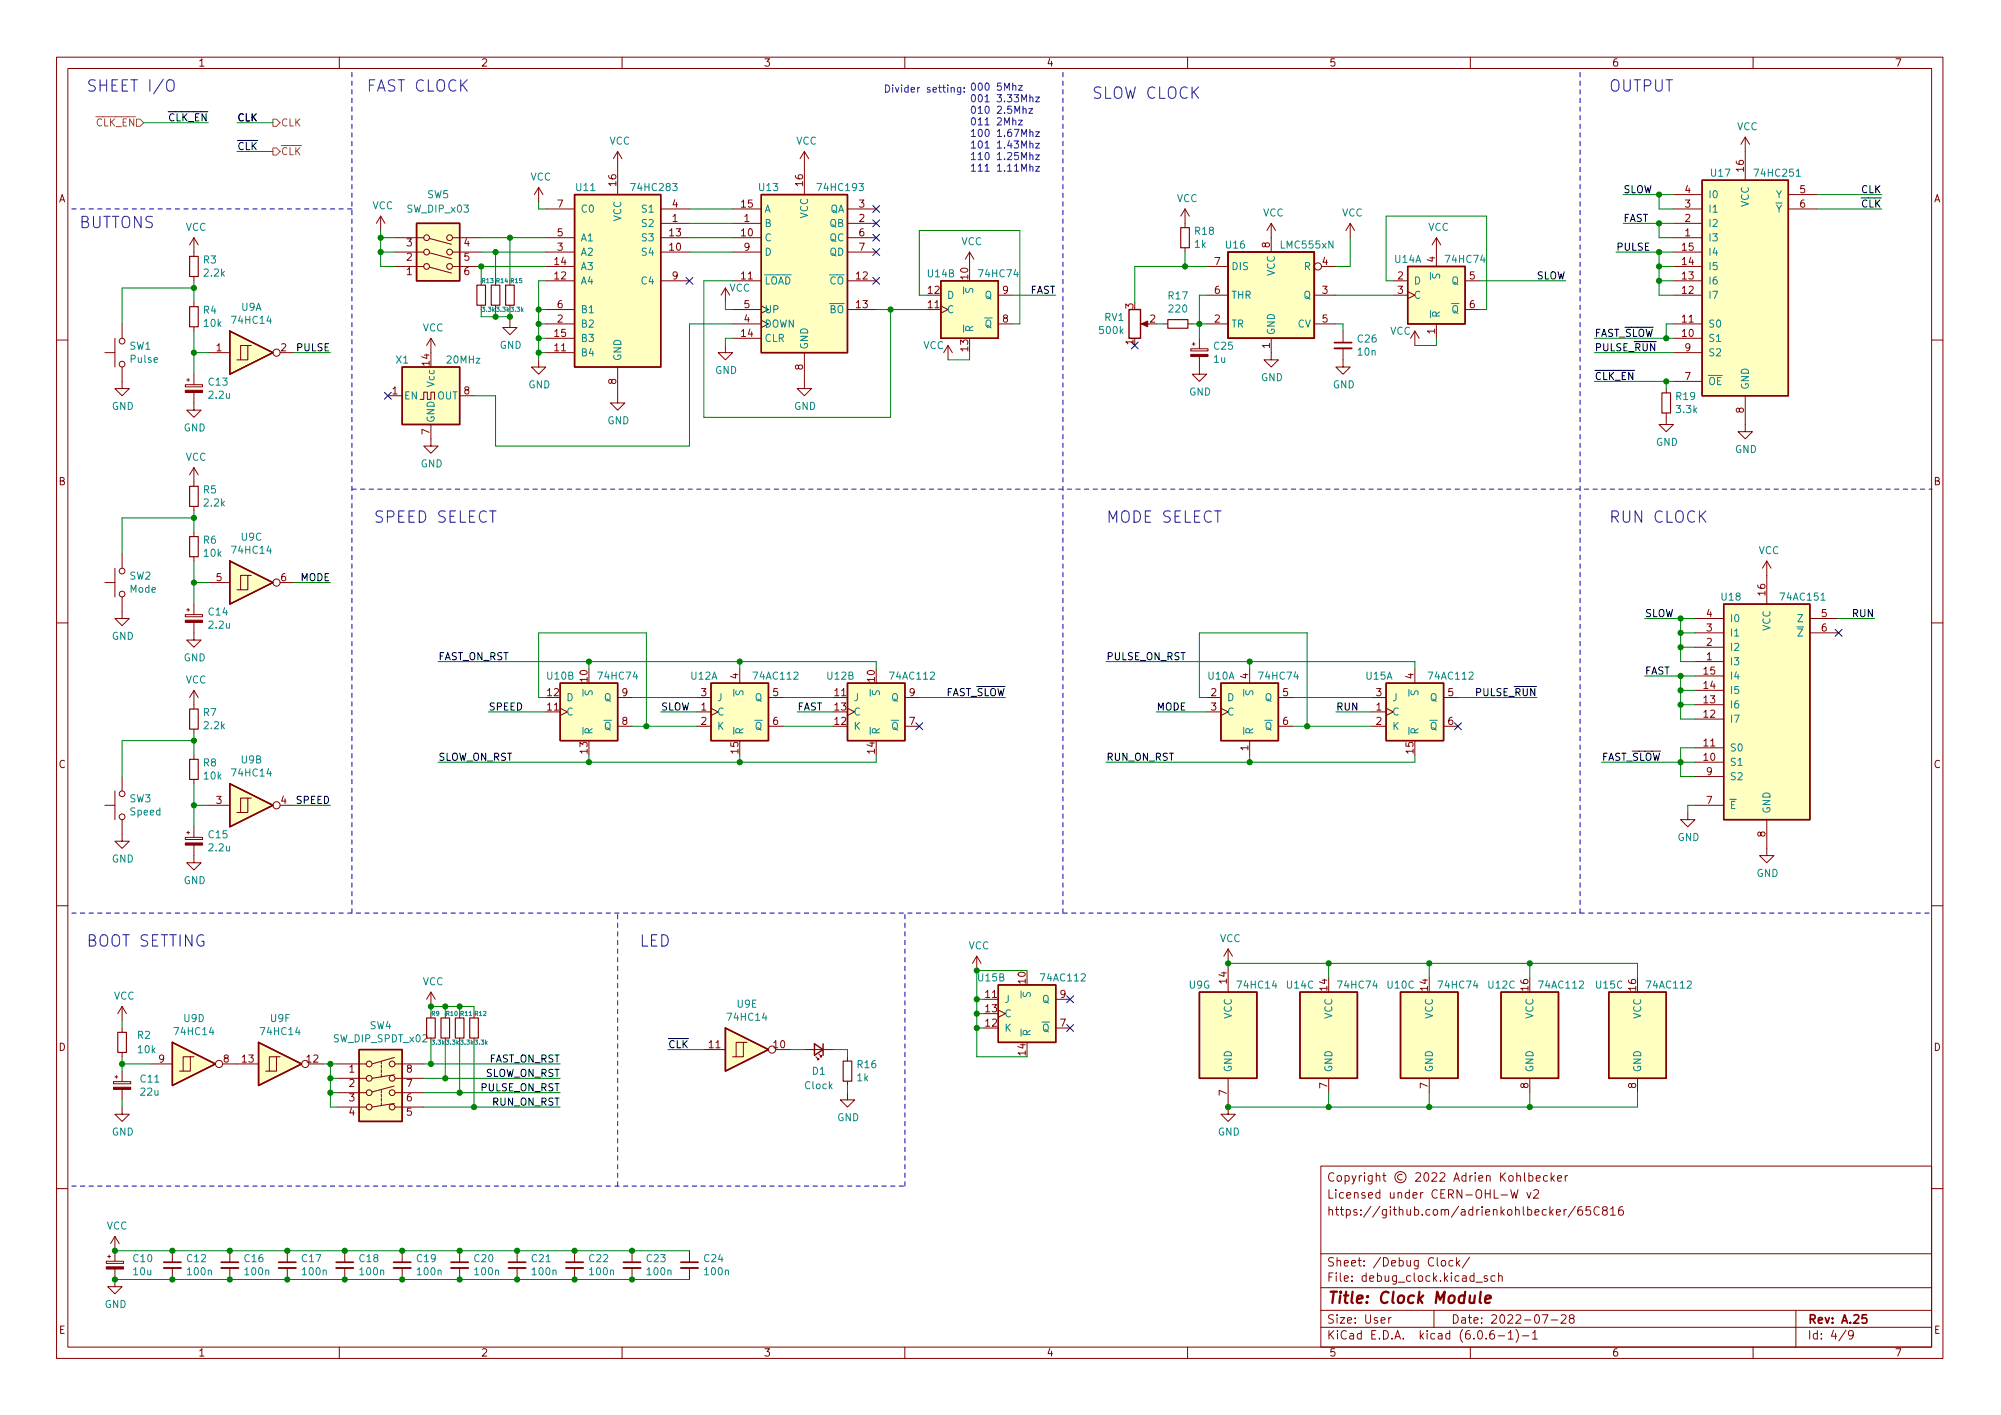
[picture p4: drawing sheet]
<svg xmlns="http://www.w3.org/2000/svg" width="354mm" height="250mm" viewBox="0 0 354 250" stroke-linecap="round" stroke-linejoin="round" font-family="sans-serif">
<defs><g id="words">
<g font-size="2.8" fill="#0000c2">
<text x="15.2" y="16.2">SHEET I/O</text>
<text x="64.8" y="16.2">FAST CLOCK</text>
<text x="193" y="17.5">SLOW CLOCK</text>
<text x="284.5" y="16.2">OUTPUT</text>
<text x="14" y="40.3">BUTTONS</text>
<text x="66" y="92.4">SPEED SELECT</text>
<text x="195.6" y="92.4">MODE SELECT</text>
<text x="284.5" y="92.4">RUN CLOCK</text>
<text x="15.2" y="167.3">BOOT SETTING</text>
<text x="113" y="167.3">LED</text>
</g>
<text font-size="2.8" fill="#840000" x="234.6" y="230.4">Title: Clock Module</text>
<g font-size="2.1" fill="#840000">
<text x="234.6" y="214.9">https://github.com/adrienkohlbecker/65C816</text>
<text x="234.6" y="211.9">Licensed under CERN-OHL-W v2</text>
<text x="234.6" y="226.6">File: debug_clock.kicad_sch</text>
<text x="234.6" y="223.9">Sheet: /Debug Clock/</text>
<text x="234.6" y="234">Size: User</text>
<text x="256.6" y="234">Date: 2022-07-28</text>
<text x="319.6" y="234">Rev: A.25</text>
<text x="234.6" y="236.8">KiCad E.D.A. kicad (6.0.6-1)-1</text>
<text x="319.6" y="236.8">Id: 4/9</text>
</g>
<g font-size="1.8" fill="#840000">
<text x="35" y="11.8">1</text>
<text x="85" y="11.8">2</text>
<text x="135" y="11.8">3</text>
<text x="185" y="11.8">4</text>
<text x="235" y="11.8">5</text>
<text x="285" y="11.8">6</text>
<text x="335" y="11.8">7</text>
<text x="10.3" y="35.8">A</text>
<text x="109" y="32.8" transform="rotate(-90 109 32.8)">16</text>
<text x="142" y="32.8" transform="rotate(-90 142 32.8)">16</text>
<text x="298" y="34.1">4</text>
<text x="308.4" y="30.3" transform="rotate(-90 308.4 30.3)">16</text>
<text x="318.3" y="34.1">5</text>
<text x="341.9" y="35.8">A</text>
<text x="98.6" y="41.8">5</text>
<text x="98.6" y="36.7">7</text>
<text x="118.4" y="41.8">13</text>
<text x="118.9" y="39.2">1</text>
<text x="118.9" y="36.7">4</text>
<text x="131.1" y="41.8">10</text>
<text x="131.1" y="36.7">15</text>
<text x="131.6" y="39.2">1</text>
<text x="151.9" y="39.2">2</text>
<text x="151.9" y="36.7">3</text>
<text x="151.9" y="41.8">6</text>
<text x="298" y="41.8">1</text>
<text x="298" y="39.2">2</text>
<text x="298" y="36.7">3</text>
<text x="318.3" y="36.7">6</text>
<text x="71.9" y="46.1">2</text>
<text x="71.9" y="43.5">3</text>
<text x="82.1" y="43.5">4</text>
<text x="82.1" y="46.1">5</text>
<text x="98.1" y="46.8">14</text>
<text x="98.6" y="44.3">3</text>
<text x="118.4" y="44.3">10</text>
<text x="131.6" y="44.3">9</text>
<text x="151.9" y="44.3">7</text>
<text x="214.8" y="46.8">7</text>
<text x="224.5" y="43.8" transform="rotate(-90 224.5 43.8)">8</text>
<text x="233.8" y="46.8">4</text>
<text x="253.7" y="46.3" transform="rotate(-90 253.7 46.3)">4</text>
<text x="297.5" y="46.8">14</text>
<text x="297.5" y="44.3">15</text>
<text x="71.9" y="48.6">1</text>
<text x="82.1" y="48.6">6</text>
<text x="98.1" y="49.4">12</text>
<text x="118.9" y="49.4">9</text>
<text x="131.1" y="49.4">11</text>
<text x="151.4" y="49.4">12</text>
<text x="164.1" y="51.9">12</text>
<text x="171.2" y="49.4" transform="rotate(-90 171.2 49.4)">10</text>
<text x="177.3" y="51.9">9</text>
<text x="214.8" y="51.9">6</text>
<text x="233.8" y="51.9">3</text>
<text x="247.2" y="49.4">2</text>
<text x="247.2" y="51.9">3</text>
<text x="259.9" y="49.4">5</text>
<text x="297.5" y="51.9">12</text>
<text x="297.5" y="49.4">13</text>
<text x="98.1" y="59.5">15</text>
<text x="98.6" y="57">2</text>
<text x="98.6" y="54.5">6</text>
<text x="131.1" y="59.5">14</text>
<text x="131.6" y="57">4</text>
<text x="131.6" y="54.5">5</text>
<text x="151.4" y="54.5">13</text>
<text x="164.1" y="54.5">11</text>
<text x="177.3" y="57">8</text>
<text x="200.4" y="54.6" transform="rotate(-90 200.4 54.6)">3</text>
<text x="203.3" y="57">2</text>
<text x="214.8" y="57">2</text>
<text x="233.8" y="57">5</text>
<text x="253.7" y="59" transform="rotate(-90 253.7 59)">1</text>
<text x="259.9" y="54.5">6</text>
<text x="297.5" y="59.5">10</text>
<text x="297.5" y="57">11</text>
<text x="38.2" y="62.1">1</text>
<text x="49.7" y="62.1">2</text>
<text x="75.9" y="64.6" transform="rotate(-90 75.9 64.6)">14</text>
<text x="98.1" y="62.1">11</text>
<text x="142" y="65.4" transform="rotate(-90 142 65.4)">8</text>
<text x="171.2" y="62.1" transform="rotate(-90 171.2 62.1)">13</text>
<text x="200.4" y="60.9" transform="rotate(-90 200.4 60.9)">1</text>
<text x="224.5" y="61.6" transform="rotate(-90 224.5 61.6)">1</text>
<text x="298" y="62.1">9</text>
<text x="69.4" y="69.7">1</text>
<text x="82.1" y="69.7">8</text>
<text x="109" y="67.9" transform="rotate(-90 109 67.9)">8</text>
<text x="298" y="67.2">7</text>
<text x="75.9" y="76.8" transform="rotate(-90 75.9 76.8)">7</text>
<text x="308.4" y="73" transform="rotate(-90 308.4 73)">8</text>
<text x="10.3" y="85.8">B</text>
<text x="341.9" y="85.8">B</text>
<text x="38.2" y="102.7">5</text>
<text x="49.7" y="102.7">6</text>
<text x="312.2" y="105.2" transform="rotate(-90 312.2 105.2)">16</text>
<text x="301.8" y="111.6">3</text>
<text x="301.8" y="109.1">4</text>
<text x="322.1" y="109.1">5</text>
<text x="322.1" y="111.6">6</text>
<text x="130.6" y="120" transform="rotate(-90 130.6 120)">4</text>
<text x="220.7" y="120" transform="rotate(-90 220.7 120)">4</text>
<text x="249.9" y="120" transform="rotate(-90 249.9 120)">4</text>
<text x="301.3" y="119.2">15</text>
<text x="301.8" y="116.7">1</text>
<text x="301.8" y="114.2">2</text>
<text x="96.8" y="125.6">11</text>
<text x="96.8" y="123">12</text>
<text x="103.9" y="120.5" transform="rotate(-90 103.9 120.5)">10</text>
<text x="110" y="123">9</text>
<text x="124" y="125.6">1</text>
<text x="124" y="123">3</text>
<text x="136.7" y="123">5</text>
<text x="147.6" y="123">11</text>
<text x="147.6" y="125.6">13</text>
<text x="154.7" y="120.5" transform="rotate(-90 154.7 120.5)">10</text>
<text x="160.8" y="123">9</text>
<text x="214.1" y="123">2</text>
<text x="214.1" y="125.6">3</text>
<text x="226.8" y="123">5</text>
<text x="243.3" y="125.6">1</text>
<text x="243.3" y="123">3</text>
<text x="256" y="123">5</text>
<text x="301.3" y="124.3">13</text>
<text x="301.3" y="121.8">14</text>
<text x="110" y="128.1">8</text>
<text x="124" y="128.1">2</text>
<text x="136.7" y="128.1">6</text>
<text x="147.6" y="128.1">12</text>
<text x="160.8" y="128.1">7</text>
<text x="226.8" y="128.1">6</text>
<text x="243.3" y="128.1">2</text>
<text x="256" y="128.1">6</text>
<text x="301.3" y="131.9">11</text>
<text x="301.3" y="126.9">12</text>
<text x="10.3" y="135.8">C</text>
<text x="103.9" y="133.2" transform="rotate(-90 103.9 133.2)">13</text>
<text x="130.6" y="133.2" transform="rotate(-90 130.6 133.2)">15</text>
<text x="154.7" y="133.2" transform="rotate(-90 154.7 133.2)">14</text>
<text x="220.7" y="132.7" transform="rotate(-90 220.7 132.7)">1</text>
<text x="249.9" y="133.2" transform="rotate(-90 249.9 133.2)">15</text>
<text x="301.3" y="134.5">10</text>
<text x="301.8" y="137">9</text>
<text x="341.9" y="135.8">C</text>
<text x="38.2" y="142.1">3</text>
<text x="49.7" y="142.1">4</text>
<text x="301.8" y="142.1">7</text>
<text x="312.2" y="147.9" transform="rotate(-90 312.2 147.9)">8</text>
<text x="181.4" y="173.8" transform="rotate(-90 181.4 173.8)">10</text>
<text x="216.9" y="173.8" transform="rotate(-90 216.9 173.8)">14</text>
<text x="174.3" y="176.4">11</text>
<text x="174.3" y="178.9">13</text>
<text x="187.5" y="176.4">9</text>
<text x="234.7" y="175.1" transform="rotate(-90 234.7 175.1)">14</text>
<text x="252.5" y="175.1" transform="rotate(-90 252.5 175.1)">14</text>
<text x="270.3" y="175.1" transform="rotate(-90 270.3 175.1)">16</text>
<text x="289.3" y="175.1" transform="rotate(-90 289.3 175.1)">16</text>
<text x="10.3" y="185.8">D</text>
<text x="125.4" y="185.3">11</text>
<text x="136.8" y="185.3">10</text>
<text x="174.3" y="181.5">12</text>
<text x="187.5" y="181.5">7</text>
<text x="341.9" y="185.8">D</text>
<text x="28.1" y="187.8">9</text>
<text x="39.5" y="187.8">8</text>
<text x="42.8" y="187.8">13</text>
<text x="54.3" y="187.8">12</text>
<text x="61.7" y="189.6">1</text>
<text x="71.9" y="189.6">8</text>
<text x="181.4" y="186.5" transform="rotate(-90 181.4 186.5)">14</text>
<text x="61.7" y="192.1">2</text>
<text x="61.7" y="194.7">3</text>
<text x="61.7" y="197.2">4</text>
<text x="71.9" y="197.2">5</text>
<text x="71.9" y="194.7">6</text>
<text x="71.9" y="192.1">7</text>
<text x="216.9" y="193.6" transform="rotate(-90 216.9 193.6)">7</text>
<text x="234.7" y="192.4" transform="rotate(-90 234.7 192.4)">7</text>
<text x="252.5" y="192.4" transform="rotate(-90 252.5 192.4)">7</text>
<text x="270.3" y="192.4" transform="rotate(-90 270.3 192.4)">8</text>
<text x="289.3" y="192.4" transform="rotate(-90 289.3 192.4)">8</text>
<text x="10.4" y="235.8">E</text>
<text x="35" y="239.8">1</text>
<text x="85" y="239.8">2</text>
<text x="135" y="239.8">3</text>
<text x="185" y="239.8">4</text>
<text x="235" y="239.8">5</text>
<text x="285" y="239.8">6</text>
<text x="335" y="239.8">7</text>
<text x="342" y="235.8">E</text>
</g>
<g font-size="1.8" fill="#0000c2">
<text x="156.2" y="16.4">Divider setting:</text>
<text x="171.4" y="16">000 5Mhz</text>
<text x="171.4" y="18.1">001 3.33Mhz</text>
<text x="171.4" y="20.1">010 2.5Mhz</text>
<text x="171.4" y="22.1">011 2Mhz</text>
<text x="171.4" y="24.2">100 1.67Mhz</text>
<text x="171.4" y="26.2">101 1.43Mhz</text>
<text x="171.4" y="28.3">110 1.25Mhz</text>
<text x="171.4" y="30.3">111 1.11Mhz</text>
</g>
<g font-size="1.8" fill="#848400">
<text x="15.6" y="22.3">~{CLK_EN}</text>
<text x="49.6" y="22.3">CLK</text>
<text x="49.6" y="27.4">~{CLK}</text>
</g>
<g font-size="1.8">
<text x="28.4" y="21.4">~{CLK_EN}</text>
<text x="41.9" y="21.4">CLK</text>
<text x="41.9" y="26.5">~{CLK}</text>
<text x="287" y="34.1">SLOW</text>
<text x="329.1" y="34.1">CLK</text>
<text x="287" y="39.2">FAST</text>
<text x="327.7" y="36.7">~{CLK}</text>
<text x="285.8" y="44.3">PULSE</text>
<text x="182.1" y="51.9">FAST</text>
<text x="271.6" y="49.4">SLOW</text>
<text x="52.5" y="62.1">PULSE</text>
<text x="281.9" y="62.1">PULSE_~{RUN}</text>
<text x="281.9" y="67.2">~{CLK_EN}</text>
<text x="53.1" y="102.7">MODE</text>
<text x="290.8" y="109.1">SLOW</text>
<text x="327.6" y="109.1">RUN</text>
<text x="77.5" y="116.7">FAST_ON_RST</text>
<text x="195.6" y="116.7">PULSE_ON_RST</text>
<text x="290.8" y="119.2">FAST</text>
<text x="86.4" y="125.6">SPEED</text>
<text x="116.8" y="125.6">SLOW</text>
<text x="141" y="125.6">FAST</text>
<text x="165.5" y="123">FAST_~{SLOW}</text>
<text x="204.5" y="125.6">MODE</text>
<text x="236.2" y="125.6">RUN</text>
<text x="259.7" y="123">PULSE_~{RUN}</text>
<text x="77.5" y="134.5">SLOW_ON_RST</text>
<text x="195.6" y="134.5">RUN_ON_RST</text>
<text x="283.2" y="134.5">FAST_~{SLOW}</text>
<text x="52.4" y="142.1">SPEED</text>
<text x="118.1" y="185.3">~{CLK}</text>
<text x="85.6" y="190.3">SLOW_ON_RST</text>
<text x="86.3" y="187.8">FAST_ON_RST</text>
<text x="85" y="192.9">PULSE_ON_RST</text>
<text x="87.1" y="195.4">RUN_ON_RST</text>
</g>
<g font-size="1.8" fill="#008484">
<text x="307.1" y="23">VCC</text>
<text x="107.7" y="25.6">VCC</text>
<text x="140.8" y="25.6">VCC</text>
<text x="75.6" y="35">SW5</text>
<text x="93.8" y="31.9">VCC</text>
<text x="101.9" y="33.8">U11</text>
<text x="111.9" y="33.8">74HC283</text>
<text x="134.3" y="33.8">U13</text>
<text x="144.9" y="33.8">74HC193</text>
<text x="208.1" y="35.7">VCC</text>
<text x="302" y="35">I0</text>
<text x="302.6" y="31.2">U17</text>
<text x="310.5" y="31.2">74HC251</text>
<text x="314" y="35">Y</text>
<text x="32.8" y="40.8">VCC</text>
<text x="65.8" y="37">VCC</text>
<text x="72.1" y="37.6">SW_DIP_x03</text>
<text x="102.6" y="37.6">C0</text>
<text x="109.9" y="39.1" transform="rotate(-90 109.9 39.1)">VCC</text>
<text x="113.7" y="40.1">S2</text>
<text x="113.7" y="37.6">S1</text>
<text x="135.1" y="40.1">B</text>
<text x="135.1" y="37.6">A</text>
<text x="142.9" y="38.6" transform="rotate(-90 142.9 38.6)">VCC</text>
<text x="146.7" y="40.1">QB</text>
<text x="146.7" y="37.6">QA</text>
<text x="211.4" y="41.5">R18</text>
<text x="223.3" y="38.3">VCC</text>
<text x="237.3" y="38.3">VCC</text>
<text x="252.5" y="40.8">VCC</text>
<text x="302" y="40.1">I2</text>
<text x="302" y="37.6">I1</text>
<text x="309.2" y="36.6" transform="rotate(-90 309.2 36.6)">VCC</text>
<text x="312.7" y="37.6">~{Y}</text>
<text x="36" y="46.6">R3</text>
<text x="102.6" y="47.7">A3</text>
<text x="102.6" y="45.2">A2</text>
<text x="102.6" y="42.7">A1</text>
<text x="113.7" y="45.2">S4</text>
<text x="113.7" y="42.7">S3</text>
<text x="135.1" y="42.7">C</text>
<text x="135.1" y="45.2">D</text>
<text x="146.7" y="42.7">QC</text>
<text x="146.7" y="45.2">QD</text>
<text x="170" y="43.3">VCC</text>
<text x="211.3" y="43.8">1k</text>
<text x="216.8" y="43.9">U16</text>
<text x="217.7" y="47.7">DIS</text>
<text x="226.6" y="43.9">LMC555xN</text>
<text x="230.6" y="47.7">R</text>
<text x="246.7" y="46.5">U14A</text>
<text x="255.8" y="46.5">74HC74</text>
<text x="302" y="42.7">I3</text>
<text x="302" y="47.7">I5</text>
<text x="302" y="45.2">I4</text>
<text x="36.2" y="48.9">2.2k</text>
<text x="102.6" y="50.3">A4</text>
<text x="113.6" y="50.3">C4</text>
<text x="128.9" y="51.5">VCC</text>
<text x="135.1" y="50.3">~{LOAD}</text>
<text x="145.3" y="50.3">~{CO}</text>
<text x="164.1" y="49">U14B</text>
<text x="167.4" y="52.8">D</text>
<text x="173.3" y="49">74HC74</text>
<text x="174.1" y="52.8">Q</text>
<text x="206.7" y="52.9">R17</text>
<text x="217.7" y="52.8">THR</text>
<text x="225.4" y="48.8" transform="rotate(-90 225.4 48.8)">VCC</text>
<text x="230.5" y="52.8">Q</text>
<text x="249.9" y="50.3">D</text>
<text x="249.9" y="52.8">C</text>
<text x="256.7" y="50.3">Q</text>
<text x="302" y="52.8">I7</text>
<text x="302" y="50.3">I6</text>
<text x="36" y="55.5">R4</text>
<text x="36.1" y="57.8">10k</text>
<text x="41.2" y="57.2">74HC14</text>
<text x="42.7" y="54.9">U9A</text>
<text x="74.7" y="58.6">VCC</text>
<text x="102.6" y="57.9">B2</text>
<text x="102.6" y="55.4">B1</text>
<text x="135.1" y="57.9">DOWN</text>
<text x="135.1" y="55.4">UP</text>
<text x="145.3" y="55.4">~{BO}</text>
<text x="167.4" y="55.4">C</text>
<text x="172.1" y="58.8" transform="rotate(-90 172.1 58.8)">~{R}</text>
<text x="172.8" y="57.9">~{Q}</text>
<text x="194.5" y="59">500k</text>
<text x="195.3" y="56.7">RV1</text>
<text x="206.8" y="55.2">220</text>
<text x="217.7" y="57.9">TR</text>
<text x="225.4" y="59.3" transform="rotate(-90 225.4 59.3)">GND</text>
<text x="229.4" y="57.9">CV</text>
<text x="245.8" y="59.2">VCC</text>
<text x="254.6" y="56.2" transform="rotate(-90 254.6 56.2)">~{R}</text>
<text x="255.3" y="55.4">~{Q}</text>
<text x="302" y="57.9">S0</text>
<text x="22.9" y="61.8">SW1</text>
<text x="23.1" y="64.1">Pulse</text>
<text x="70.1" y="64.2">X1</text>
<text x="79.1" y="64.2">20MHz</text>
<text x="88.3" y="61.7">GND</text>
<text x="102.6" y="63">B4</text>
<text x="102.6" y="60.4">B3</text>
<text x="109.9" y="63.9" transform="rotate(-90 109.9 63.9)">GND</text>
<text x="135.1" y="60.4">CLR</text>
<text x="142.9" y="61.8" transform="rotate(-90 142.9 61.8)">GND</text>
<text x="163.2" y="61.7">VCC</text>
<text x="214.7" y="64.1">1u</text>
<text x="214.7" y="61.8">C25</text>
<text x="240.1" y="60.5">C26</text>
<text x="240.2" y="62.8">10n</text>
<text x="302" y="60.4">S1</text>
<text x="302" y="63">S2</text>
<text x="36.9" y="68.2">C13</text>
<text x="37" y="70.5">2.2u</text>
<text x="71.4" y="70.6">EN</text>
<text x="76.8" y="68.3" transform="rotate(-90 76.8 68.3)">Vcc</text>
<text x="77.3" y="70.6">OUT</text>
<text x="93.4" y="68.6">GND</text>
<text x="126.4" y="66.1">GND</text>
<text x="210.3" y="69.9">GND</text>
<text x="223" y="67.4">GND</text>
<text x="235.7" y="68.6">GND</text>
<text x="296.4" y="70.7">R19</text>
<text x="302" y="68.1">~{OE}</text>
<text x="309.2" y="68.9" transform="rotate(-90 309.2 68.9)">GND</text>
<text x="19.8" y="72.4">GND</text>
<text x="32.5" y="76.3">GND</text>
<text x="76.8" y="74.8" transform="rotate(-90 76.8 74.8)">GND</text>
<text x="107.4" y="75">GND</text>
<text x="140.4" y="72.4">GND</text>
<text x="296.5" y="73">3.3k</text>
<text x="32.8" y="81.4">VCC</text>
<text x="74.4" y="82.6">GND</text>
<text x="292.8" y="78.8">GND</text>
<text x="306.8" y="80.1">GND</text>
<text x="36" y="87.2">R5</text>
<text x="36.2" y="89.5">2.2k</text>
<text x="42.7" y="95.6">U9C</text>
<text x="36" y="96.1">R6</text>
<text x="36.1" y="98.4">10k</text>
<text x="41.2" y="97.9">74HC14</text>
<text x="310.9" y="97.9">VCC</text>
<text x="22.9" y="102.4">SW2</text>
<text x="23" y="104.8">Mode</text>
<text x="304.4" y="106.2">U18</text>
<text x="315" y="106.2">74AC151</text>
<text x="19.8" y="113.1">GND</text>
<text x="36.9" y="108.8">C14</text>
<text x="37" y="111.1">2.2u</text>
<text x="305.8" y="112.5">I1</text>
<text x="305.8" y="110">I0</text>
<text x="313.1" y="111.5" transform="rotate(-90 313.1 111.5)">VCC</text>
<text x="317.9" y="110">Z</text>
<text x="32.5" y="116.9">GND</text>
<text x="305.8" y="117.6">I3</text>
<text x="305.8" y="115">I2</text>
<text x="32.8" y="120.8">VCC</text>
<text x="96.8" y="120.1">U10B</text>
<text x="100.1" y="123.9">D</text>
<text x="106" y="120.1">74HC74</text>
<text x="106.8" y="123.9">Q</text>
<text x="122.2" y="120.1">U12A</text>
<text x="126.7" y="123.9">J</text>
<text x="133.4" y="120.1">74AC112</text>
<text x="133.5" y="123.9">Q</text>
<text x="146.3" y="120.1">U12B</text>
<text x="150.9" y="123.9">J</text>
<text x="157.6" y="120.1">74AC112</text>
<text x="157.6" y="123.9">Q</text>
<text x="213.6" y="120.1">U10A</text>
<text x="216.9" y="123.9">D</text>
<text x="222.8" y="120.1">74HC74</text>
<text x="223.7" y="123.9">Q</text>
<text x="241.6" y="120.1">U15A</text>
<text x="246.1" y="123.9">J</text>
<text x="252.8" y="120.1">74AC112</text>
<text x="252.9" y="123.9">Q</text>
<text x="305.8" y="125.2">I6</text>
<text x="305.8" y="122.7">I5</text>
<text x="305.8" y="120.1">I4</text>
<text x="36" y="126.6">R7</text>
<text x="36.2" y="128.9">2.2k</text>
<text x="100.1" y="126.5">C</text>
<text x="104.8" y="129.9" transform="rotate(-90 104.8 129.9)">~{R}</text>
<text x="105.5" y="129">~{Q}</text>
<text x="126.7" y="126.5">C</text>
<text x="126.7" y="129">K</text>
<text x="131.4" y="129.9" transform="rotate(-90 131.4 129.9)">~{R}</text>
<text x="132.1" y="129">~{Q}</text>
<text x="150.9" y="129">K</text>
<text x="150.9" y="126.5">C</text>
<text x="155.6" y="129.9" transform="rotate(-90 155.6 129.9)">~{R}</text>
<text x="156.3" y="129">~{Q}</text>
<text x="216.9" y="126.5">C</text>
<text x="221.6" y="129.9" transform="rotate(-90 221.6 129.9)">~{R}</text>
<text x="222.3" y="129">~{Q}</text>
<text x="246.1" y="126.5">C</text>
<text x="246.1" y="129">K</text>
<text x="250.8" y="129.9" transform="rotate(-90 250.8 129.9)">~{R}</text>
<text x="251.5" y="129">~{Q}</text>
<text x="305.8" y="127.7">I7</text>
<text x="36" y="135.5">R8</text>
<text x="36.1" y="137.8">10k</text>
<text x="41.2" y="137.2">74HC14</text>
<text x="42.7" y="134.9">U9B</text>
<text x="305.8" y="135.4">S1</text>
<text x="305.8" y="132.8">S0</text>
<text x="305.8" y="137.9">S2</text>
<text x="22.9" y="141.8">SW3</text>
<text x="305.8" y="143">~{E}</text>
<text x="313.1" y="143.9" transform="rotate(-90 313.1 143.9)">GND</text>
<text x="23.1" y="144.1">Speed</text>
<text x="36.9" y="148.2">C15</text>
<text x="296.6" y="148.6">GND</text>
<text x="19.8" y="152.5">GND</text>
<text x="37" y="150.5">2.2u</text>
<text x="310.6" y="155">GND</text>
<text x="32.5" y="156.3">GND</text>
<text x="171.2" y="167.8">VCC</text>
<text x="215.7" y="166.5">VCC</text>
<text x="173" y="173.5">U15B</text>
<text x="184.2" y="173.5">74AC112</text>
<text x="20.1" y="176.7">VCC</text>
<text x="74.7" y="174.1">VCC</text>
<text x="130.4" y="178.1">U9E</text>
<text x="177.5" y="177.3">J</text>
<text x="177.5" y="179.8">C</text>
<text x="184.3" y="177.3">Q</text>
<text x="210.3" y="174.7">U9G</text>
<text x="219" y="174.7">74HC14</text>
<text x="227.6" y="174.7">U14C</text>
<text x="236.8" y="174.7">74HC74</text>
<text x="245.4" y="174.7">U10C</text>
<text x="254.6" y="174.7">74HC74</text>
<text x="263.2" y="174.7">U12C</text>
<text x="272.3" y="174.7">74AC112</text>
<text x="282.3" y="174.7">U15C</text>
<text x="291.4" y="174.7">74AC112</text>
<text x="24.3" y="183.6">R2</text>
<text x="31" y="183">74HC14</text>
<text x="32.5" y="180.7">U9D</text>
<text x="46.3" y="183">74HC14</text>
<text x="47.9" y="180.7">U9F</text>
<text x="59.1" y="184.2">SW_DIP_SPDT_x02</text>
<text x="65.4" y="181.9">SW4</text>
<text x="128.8" y="180.4">74HC14</text>
<text x="177.5" y="182.4">K</text>
<text x="182.2" y="183.2" transform="rotate(-90 182.2 183.2)">~{R}</text>
<text x="182.9" y="182.4">~{Q}</text>
<text x="217.8" y="180.1" transform="rotate(-90 217.8 180.1)">VCC</text>
<text x="235.6" y="180.1" transform="rotate(-90 235.6 180.1)">VCC</text>
<text x="253.4" y="180.1" transform="rotate(-90 253.4 180.1)">VCC</text>
<text x="271.1" y="180.1" transform="rotate(-90 271.1 180.1)">VCC</text>
<text x="290.2" y="180.1" transform="rotate(-90 290.2 180.1)">VCC</text>
<text x="24.5" y="186.2">10k</text>
<text x="24.9" y="191.3">C11</text>
<text x="143.6" y="190">D1</text>
<text x="151.6" y="191.1">1k</text>
<text x="151.7" y="188.8">R16</text>
<text x="217.8" y="189.6" transform="rotate(-90 217.8 189.6)">GND</text>
<text x="235.6" y="189.6" transform="rotate(-90 235.6 189.6)">GND</text>
<text x="253.4" y="189.6" transform="rotate(-90 253.4 189.6)">GND</text>
<text x="271.1" y="189.6" transform="rotate(-90 271.1 189.6)">GND</text>
<text x="290.2" y="189.6" transform="rotate(-90 290.2 189.6)">GND</text>
<text x="24.9" y="193.7">22u</text>
<text x="142.4" y="192.5">Clock</text>
<text x="19.8" y="200.7">GND</text>
<text x="148" y="198.2">GND</text>
<text x="215.3" y="200.7">GND</text>
<text x="18.8" y="217.3">VCC</text>
<text x="23.6" y="223.1">C10</text>
<text x="23.7" y="225.4">10u</text>
<text x="33.1" y="223.1">C12</text>
<text x="33.3" y="225.4">100n</text>
<text x="43.3" y="223.1">C16</text>
<text x="43.4" y="225.4">100n</text>
<text x="53.4" y="223.1">C17</text>
<text x="53.6" y="225.4">100n</text>
<text x="63.6" y="223.1">C18</text>
<text x="63.7" y="225.4">100n</text>
<text x="73.8" y="223.1">C19</text>
<text x="73.9" y="225.4">100n</text>
<text x="83.9" y="223.1">C20</text>
<text x="84.1" y="225.4">100n</text>
<text x="94.1" y="223.1">C21</text>
<text x="94.2" y="225.4">100n</text>
<text x="104.2" y="223.1">C22</text>
<text x="104.4" y="225.4">100n</text>
<text x="114.4" y="223.1">C23</text>
<text x="114.5" y="225.4">100n</text>
<text x="124.6" y="223.1">C24</text>
<text x="124.7" y="225.4">100n</text>
<text x="18.5" y="231.2">GND</text>
</g>
<text font-size="1.8" fill="#008400" x="281.9" y="59.5">FAST_~{SLOW}</text>
<g font-size="1.1" fill="#008484">
<text x="85.3" y="50">R13 R14 R15</text>
<text x="85.3" y="55.1">3.3k 3.3k 3.3k</text>
<text x="76.3" y="179.6">R9</text>
<text x="78.9" y="179.6">R10 R11 R12</text>
<text x="76.4" y="184.6">3.3k</text>
<text x="79" y="184.6">3.3k</text>
<text x="81.5" y="184.6">3.3k</text>
<text x="84.1" y="184.6">3.3k</text>
</g>
</g></defs>
<g fill="none" stroke="#840000" stroke-width=".18">
<path d="M10 10.1h333.6v230h-333.6zM12 12.1h329.6v226h-329.6zM60 10.1v2M110 10.1v2M160 10.1v2M210 10.1v2M260 10.1v2M310 10.1v2M67.3 38.2l-.8 1.3M67.3 38.2v2.5M67.3 38.2l.8 1.3M95.2 33.1l-.7 1.3"/>
<path d="M95.2 33.1v2.6M95.2 33.1l.8 1.3M96.5 36.9h5.1M109.2 26.8v7.6M109.2 26.8l-.7 1.2M109.2 26.8l.8 1.2M116.8 39.5h5.1M116.8 36.9h5.1M129.5 39.5h5.1M129.5 36.9h5.1M142.2 26.8l-.7 1.2M142.2 26.8v7.6"/>
<path d="M142.2 26.8l.8 1.2M149.9 39.5h5M149.9 36.9h5M209.5 36.9v3.3M209.5 36.9l-.7 1.3M209.5 36.9l.8 1.3M224.8 39.5l-.8 1.2M224.8 39.5v5.1M224.8 39.5l.8 1.2M238.8 39.5l-.8 1.2M238.8 39.5v2.5M238.8 39.5l.7 1.2"/>
<path d="M295.9 39.5h5.1M295.9 36.9h5.1M295.9 34.4h5.1M308.6 24.2v7.7M308.6 24.2l-.8 1.3M308.6 24.2l.8 1.3M316.2 36.9h5.1M316.2 34.4h5.1M20.3 59.8v5.1M21.6 57.3v2.5M34.3 42v3.3M34.3 48.9v.7"/>
<path d="M34.3 53.4v.8M34.3 57.8v.7M34.3 42l-.8 1.3M34.3 42l.8 1.3M69.8 42h5.1M69.8 47.1h5.1M69.8 44.6h5.1M75.9 42.1l3.9 1.1M75.9 44.7l3.9 1M75.9 47.2l3.9 1.1M76.2 59.8v2.5M76.2 59.8l-.8 1.3"/>
<path d="M76.2 59.8l.8 1.3M80 42h5.1M80 47.1h5.1M80 44.6h5.1M85.1 54v.7M87.6 54v.7M90.2 56.6v1.3h1.2l-1.2 1.3-1.3-1.3h1.3M90.2 54v.7M96.5 42h5.1M96.5 59.8h5.1M96.5 57.3h5.1M96.5 49.6h5.1"/>
<path d="M96.5 47.1h5.1M96.5 44.6h5.1M96.5 54.7h5.1M116.8 42h5.1M116.8 49.6h5.1M116.8 44.6h5.1M128.3 50.9l-.8 1.3M128.3 50.9v2.5M128.3 50.9l.7 1.3M129.5 42h5.1M129.5 59.8h5.1M129.5 57.3h5.1"/>
<path d="M129.5 49.6h5.1M129.5 44.6h5.1M129.5 54.7h5.1M134.6 56.6l1.3 .7-1.3 .6M134.6 54.1l1.3 .6-1.3 .7M149.9 42h5M149.9 49.6h5M149.9 44.6h5M149.9 54.7h5M163.8 54.7h2.6M166.4 54.1l1.2 .6-1.2 .7M171.4 44.6l-.7 1.2"/>
<path d="M171.4 44.6v2.5M171.4 44.6l.8 1.2M176.5 57.3h2.6M176.5 52.2h2.6M202.2 57.3h1M205.7 57.3h.8M209.5 43.8v.8M210.1 57.3h.7M212.1 59.8v1.9M213.4 57.3h3.8M213.4 52.2h3.8M213.4 47.1h3.8"/>
<path d="M224.8 59.8v3.8h1.3l-1.3 1.3-1.3-1.3h1.3M232.4 57.3h3.8M232.4 52.2h3.8M233.7 47.1h2.5M237.5 58.5v2.1M246.4 52.2h2.5M246.4 49.6h2.5M248.9 51.5l1.3 .7-1.3 .6M250.2 58.5v2.6M250.2 58.5l.8 1.3M250.2 58.5l-.8 1.3M254 42v5.1"/>
<path d="M254 57.3v2.5M254 42l-.8 1.3M254 42l.8 1.3M259.1 49.6h2.5M259.1 54.7h2.5M295.9 42h5.1M295.9 59.8h5.1M295.9 57.3h5.1M295.9 52.2h5.1M295.9 49.6h5.1M295.9 47.1h5.1M295.9 44.6h5.1"/>
<path d="M10 60.1h2M18.5 62.3h1.8M21.6 64.9v3.8h1.3l-1.3 1.3-1.3-1.3h1.3M32.8 68h3v.4h-3zM33 67.2h.5M33.3 66.9v.5M34.3 69.4v3.1h1.3l-1.3 1.3-1.3-1.3h1.3M34.3 66.1v1.9M36.8 62.3h3.8M43.8 61.1h-1.3v2.5M44.4 61.1h-.6v2.5h-1.9M49.5 62.3h2.6"/>
<path d="M68.6 70h2.5M74.3 70.6h.6v-1.3h.7v1.3h.6v-1.3h.6v1.3M76.2 75v3.8h1.3l-1.3 1.3-1.3-1.3h1.3M81.3 70h2.5M95.2 63.6v1.3h1.3l-1.3 1.2-1.2-1.2h1.2M96.5 62.3h5.1M109.2 64.9v6.3h1.3l-1.3 1.3-1.3-1.3h1.3M128.3 61.1v1.2h1.2l-1.2 1.3-1.3-1.3h1.3M142.2 62.3v6.4h1.3l-1.3 1.3-1.2-1.3h1.2M167.6 61.1l-.7 1.2M167.6 61.1v2.5M167.6 61.1l.8 1.2"/>
<path d="M210.6 61.7h3v.3h-3zM210.8 60.8h.5M211.1 60.6v.5M212.1 63v3.1h1.3l-1.3 1.3-1.3-1.3h1.3M237.5 61.6v3.3h1.3l-1.3 1.2-1.3-1.2h1.3M294.6 73v2h1.3l-1.3 1.3-1.2-1.3h1.2M294.6 68.7v.7M295.9 67.4h5.1M295.9 62.3h5.1M308.6 70v6.3h1.3l-1.3 1.3-1.3-1.3h1.3M341.6 60.1h2M21.6 97.9v2.5"/>
<path d="M34.3 82.7v3.3M34.3 89.5v.8M34.3 94.1v.7M34.3 98.4v.8M34.3 82.7l-.8 1.2M34.3 82.7l.8 1.2M312.4 99.2l-.7 1.2M312.4 99.2v7.6M312.4 99.2l.8 1.2M10 110.1h2M18.5 103h1.8M20.3 100.4v5.1"/>
<path d="M21.6 105.5v3.8h1.3l-1.3 1.3-1.3-1.3h1.3M32.8 108.6h3v.4h-3zM33 107.8h.5M33.3 107.5v.6M34.3 110v3.1h1.3l-1.3 1.3-1.3-1.3h1.3M34.3 106.8v1.8M36.8 103h3.8M43.8 101.7h-1.3v2.5M44.4 101.7h-.6v2.5h-1.9M49.5 103h2.6M130.8 118.2v2.6M221 118.2v2.6"/>
<path d="M250.2 118.2v2.6M299.7 116.9h5.1M299.7 119.5h5.1M299.7 114.4h5.1M299.7 111.9h5.1M299.7 109.3h5.1M320 111.9h5.1M320 109.3h5.1M341.6 110.1h2M20.3 139.8v5.1M21.6 137.3v2.5M34.3 122v3.3"/>
<path d="M34.3 128.9v.7M34.3 133.5v.7M34.3 137.8v.7M34.3 122l-.8 1.3M34.3 122l.8 1.3M96.5 125.8h2.6M99.1 125.2l1.2 .6-1.2 .7M109.2 128.4h2.6M109.2 123.3h2.6M123.2 125.8h2.5M123.2 128.4h2.5M123.2 123.3h2.5"/>
<path d="M125.7 125.2l1.3 .6-1.3 .7M135.9 128.4h2.5M135.9 123.3h2.5M147.3 123.3h2.6M149.9 125.2l1.2 .6-1.2 .7M160 128.4h2.6M160 123.3h2.6M213.4 125.8h2.5M213.4 123.3h2.5M215.9 125.2l1.3 .6-1.3 .7M221 130.9v2.6M226.1 128.4h2.5"/>
<path d="M226.1 123.3h2.5M242.6 125.8h2.5M242.6 128.4h2.5M242.6 123.3h2.5M245.1 125.2l1.3 .6-1.3 .7M255.3 128.4h2.5M255.3 123.3h2.5M299.7 134.7h5.1M299.7 132.2h5.1M299.7 127.1h5.1M299.7 124.6h5.1M299.7 122h5.1"/>
<path d="M299.7 137.3h5.1M18.5 142.3h1.8M21.6 144.9v3.8h1.3l-1.3 1.3-1.3-1.3h1.3M32.8 148h3v.4h-3zM33 147.2h.5M33.3 146.9v.5M34.3 149.4v3.1h1.3l-1.3 1.3-1.3-1.3h1.3M34.3 146.2v1.8M36.8 142.3h3.8M43.8 141.1h-1.3v2.5M44.4 141.1h-.6v2.5h-1.9M49.5 142.3h2.6"/>
<path d="M298.4 143.6v1.3h1.3l-1.3 1.3-1.2-1.3h1.2M299.7 142.3h5.1M312.4 144.9v6.3h1.3l-1.3 1.3-1.3-1.3h1.3M10 160.1h2M21.6 177.9v2.5M21.6 177.9l-.8 1.3M21.6 177.9l.8 1.3M76.2 175.4v2.5M76.2 175.4l-.8 1.2M76.2 175.4l.8 1.2M172.7 169l-.7 1.3M172.7 169v2.6"/>
<path d="M172.7 169l.8 1.3M174 176.6h2.5M176.5 178.5l1.3 .7-1.3 .6M186.7 176.6h2.5M217.2 167.7v7.7M217.2 167.7l-.8 1.3M217.2 167.7l.7 1.3M341.6 160.1h2M20.1 191.2h3v.4h-3zM20.3 190.4h.5M20.6 190.1v.5M21.6 195.7v1.3h1.3l-1.3 1.2-1.3-1.2h1.3"/>
<path d="M21.6 181.7v.8M21.6 186v.8M21.6 189.3v1.9M21.6 192.6v1.8M26.7 188.1h3.8M33.7 186.8h-1.3v2.5M34.3 186.8h-.6v2.5h-2M39.4 188.1h6.3M48.9 186.8h-1.3v2.5M49.5 186.8h-.6v2.5h-1.9M54.6 188.1h2.5M59.7 188.1h5.1"/>
<path d="M59.7 190.6h5.1M59.7 193.1h5.1M59.7 195.7h5.1M67.4 187.7v.4M67.4 188.3v.5M67.4 189.1v.5M67.4 189.8v.6M67.4 192.8v.3M67.4 193.4v.5M67.4 194.2v.5M67.4 194.9v.5M69.7 192l-3.9 1"/>
<path d="M69.7 186.9l-3.9 1.2M69.7 195.1l-3.9 .6M69.7 190l-3.9 .6M69.8 188.1h5.1M69.8 190.6h5.1M69.8 193.1h5.1M69.8 195.7h5.1M76.2 183.5v.8M78.7 183.5v.8M81.3 183.5v.8M83.8 183.5v.8M124.5 185.5h3.8"/>
<path d="M131.4 184.3h-1.2v2.5M132.1 184.3h-.7v2.5h-1.9M137.2 185.5h2.5M142.2 185.5h5.1M144.3 186.8l.5 .5h-.3h.3v-.2M144.8 186.3l.5 .5h-.3h.3v-.3M149.9 193.1v1.3h1.2l-1.2 1.3-1.3-1.3h1.3M149.9 186.8v.8M149.9 191.1v.8M186.7 181.7h2.5M217.2 190.6v6.4h1.2l-1.2 1.2-1.3-1.2h1.3M234.9 190.6v2.5"/>
<path d="M252.7 190.6v2.5M270.5 190.6v2.5M289.6 190.6v2.5M10 210.1h2M20.3 218.5v4.4M20.3 218.5l-.7 1.3M20.3 218.5l.8 1.3M233.6 206.1h108v32h-108zM235.9 207.4a.6 .6 0 0 0-.8 0 .6 .6 0 0 0-.2 .8 .56 .56 0 0 0 .3 .5 .56 .56 0 0 0 .7 0M236.6 207.9l.3-.1 .3 .3v.4l-.3 .3-.3-.1-.2-.2v-.4zM237.9 207.9l.4-.1 .3 .3v.4l-.2 .2h-.5M237.9 207.8v1.5"/>
<path d="M239.1 207.8l.3 1M239.8 207.8l-.5 1.4-.2 .1M240.4 207.8v1M240.8 207.8l-.3 .1-.1 .2M241.3 207.3v.1M241.3 207.8v1M242.6 207.8v1.2l-.2 .3-.4-.1M242.6 207.9l-.4-.1-.3 .3v.4l.2 .2h.5M243.4 207.9l.2-.1 .3 .1 .1 .9M243.4 207.3v1.5M244.5 207.8h.6M244.7 207.3v1.3l.4 .2"/>
<path d="M247.9 207.7a.52 .52 0 0 0-.8 .4 .52 .52 0 0 0 .8 .4M250.4 207.4l.5-.1 .2 .1 .1 .3-.9 1.1h.9M251.9 207.4l.2-.1a.81 .81 0 0 1 .6 .6 .81 .81 0 0 1-.3 .8l-.1 .1a.81 .81 0 0 1-.4-1.4zM253.2 207.4l.6-.1 .2 .1 .1 .3-1 1.1h1M254.6 207.4l.6-.1 .2 .1 .1 .3-.9 1.1h.9M257.1 208.8l.5-1.5 .5 1.5M257.2 208.4h.7M259.2 207.9l-.4-.1-.3 .3v.4l.1 .2h.6M259.2 207.3v1.5M259.9 207.8v1M260.4 207.8l-.3 .1-.2 .2M260.9 207.3v.1"/>
<path d="M260.9 207.8v1M261.5 208.3l.7-.1-.1-.3-.4-.1-.2 .2 .1 .7h.5M262.9 207.9l.2-.1 .3 .1 .1 .9M262.9 207.8v1M265.4 207.3v1.5M265.4 211.2h1.2M265.6 207.9l.6 .9M266.2 207.3l-.8 .9M266.9 207.9l.2-.1 .4 .1 .1 .6-.2 .2-.3 .1-.2-.1zM267.1 210.3l.4 1.5 .3-1.1 .3 1.1 .3-1.5M268.2 207.9l.2-.1 .4 .1 .1 .9M268.2 207.3v1.5"/>
<path d="M269.6 207.3v1.3l.2 .2M270 210.8l.4 1 .3-1M270.4 207.9l.4-.1 .3 .3v.4l-.2 .2h-.5M270.4 207.3v1.5M271.2 210.4l.6-.1 .2 .1 .1 .3-1 1.1h1M271.6 208.3l.8-.1-.1-.3-.4-.1-.3 .2 .1 .7h.6M273.6 207.9l-.4-.1-.3 .3v.4l.2 .2h.5M274.3 207.3v1.5M274.4 208.2l.5 .6M274.9 207.8l-.6 .6M275.4 208.3l.7-.1v-.3l-.5-.1-.2 .2 .1 .7h.6M276.6 213.8v1"/>
<path d="M276.8 207.8v1M277 213.8l-.3 .1-.1 .2M277.2 207.8l-.3 .1-.1 .2M278.6 213.2l-1.3 2M279.7 213.3a.6 .6 0 0 0-.7 .6v.6l.1 .2 .5 .1 .2-.1 .1-.5-.2-.3h-.4l-.3 .3M281.2 213.3h-.7l-.1 .7 .2-.1h.5l.2 .3-.1 .5-.2 .1-.6-.1M282.8 213.4a.6 .6 0 0 0-.8 0 .6 .6 0 0 0-.1 .8 .56 .56 0 0 0 .2 .5 .56 .56 0 0 0 .7 0M283.6 213.9l-.2-.2v-.3l.2-.1 .5 .1 .1 .2-.1 .2-.6 .2-.1 .2v.3l.2 .3 .5-.1 .1-.2-.1-.4-.2-.2M284.8 213.7l.4-.4v1.5M284.8 214.8h.8M286.9 213.3a.6 .6 0 0 0-.7 .6v.6l.2 .2 .4 .1 .2-.1 .1-.5-.2-.3h-.4l-.3 .3M341.6 210.1h2"/>
<path d="M18.8 222.9h3v.4h-3zM19 222.1h.6M19.3 221.8v.6M20.3 224.3v3.1h1.3l-1.3 1.3-1.3-1.3h1.3M30.5 221.1v2M30.5 224.1v2.1M40.6 221.1v2M40.6 224.1v2.1M50.8 221.1v2M50.8 224.1v2.1M60 238.1v2M61 221.1v2"/>
<path d="M61 224.1v2.1M71.1 221.1v2M71.1 224.1v2.1M81.3 221.1v2M81.3 224.1v2.1M91.4 221.1v2M91.4 224.1v2.1M101.6 221.1v2M101.6 224.1v2.1M110 238.1v2M111.8 221.1v2M111.8 224.1v2.1"/>
<path d="M121.9 221.1v2M121.9 224.1v2.1M160 238.1v2M210 238.1v2M233.6 234.6h108M233.6 231.6h108M233.6 227.6h108M233.6 221.6h108M245.6 232.9v1M246 232.9l-.3 .1-.1 .2M253.6 231.6v3M255 222.9l.4-.1 .2 .3v.4l-.2 .3-.4-.1-.1-.2v-.4z"/>
<path d="M256.9 222.9l-.4-.1-.3 .3v.4l.2 .2h.5M257.6 222.3v1.5M257.7 223.2l.4 .6M258.1 222.8l-.5 .6M259.9 222.2l-1.3 2M260 238.1v2M261 226.6h1.1M263 225.6l-.4-.1-.2 .2 .1 .2 .5 .2v.3h-.6M264.1 235.2a.59 .59 0 0 0-.7 .6v.6l.2 .2 .4 .1 .2-.1 .1-.5-.2-.3h-.4l-.3 .3M264.4 225.6l-.5-.1-.3 .3v.4l.2 .2h.6M264.9 236.1h1.2M265 225.6l.2-.1 .4 .1v.9"/>
<path d="M265 225v1.5M266.7 235.6l.4-.4v1.5M266.7 236.7h.9M268.1 235a1.72 1.72 0 0 1 0 2.3M269.2 236.1h1.2M271 235.6l.4-.4v1.5M271 236.7h.9M272.7 232.4h1l-.6 1.5M274.3 233.3h1.1M276.1 232.5l.5-.1 .3 .1v.3l-.9 1.1h.9M277.8 233l-.3-.2 .1-.3 .2-.1 .4 .1 .2 .2-.1 .2-.7 .2-.1 .2v.3l.3 .3 .4-.1 .2-.2-.1-.4-.2-.2M310 238.1v2"/>
<path d="M317.6 231.6v6.5M326.4 235.1l-1.3 2M327.7 235.8l-.3 .3h-.3l-.2-.3 .1-.5 .4-.1 .2 .1a.99 .99 0 0 1-.3 1.4h-.3"/>
<circle cx="75.4" cy="44.6" r=".51"/>
<circle cx="75.4" cy="47.1" r=".51"/>
<circle cx="75.4" cy="42" r=".51"/>
<circle cx="79.5" cy="42" r=".51"/>
<circle cx="79.5" cy="44.6" r=".51"/>
<circle cx="79.5" cy="47.1" r=".51"/>
<circle cx="233" cy="47.1" r=".63"/>
<circle cx="21.6" cy="64.4" r=".51"/>
<circle cx="21.6" cy="60.3" r=".51"/>
<circle cx="48.9" cy="62.3" r=".63"/>
<circle cx="21.6" cy="100.9" r=".51"/>
<circle cx="21.6" cy="105" r=".51"/>
<circle cx="48.9" cy="103" r=".63"/>
<circle cx="21.6" cy="144.4" r=".51"/>
<circle cx="21.6" cy="140.3" r=".51"/>
<circle cx="48.9" cy="142.3" r=".63"/>
<circle cx="38.7" cy="188.1" r=".63"/>
<circle cx="54" cy="188.1" r=".63"/>
<circle cx="65.3" cy="190.6" r=".51"/>
<circle cx="65.3" cy="188.1" r=".51"/>
<circle cx="65.3" cy="193.1" r=".51"/>
<circle cx="65.3" cy="195.7" r=".51"/>
<circle cx="69.3" cy="193.1" r=".51"/>
<circle cx="69.3" cy="188.1" r=".51"/>
<circle cx="69.3" cy="195.7" r=".51"/>
<circle cx="69.3" cy="190.6" r=".51"/>
<circle cx="136.5" cy="185.5" r=".63"/>
<circle cx="247.7" cy="208.1" r="1"/>
</g>
<path d="M236 60.6h3M29 223.1h3M39.1 223.1h3.1M49.3 223.1h3M59.4 223.1h3.1M69.6 223.1h3M79.8 223.1h3M89.9 223.1h3.1M100.1 223.1h3M110.2 223.1h3.1M120.4 223.1h3M330 232.4h-.7v.7l.2-.1h.5l.1 .3-.1 .5-.2 .1-.5-.1" fill="none" stroke="#840000" stroke-width=".3"/>
<path d="M261.9 228.3l-.3 1.7 .3 .3M262.6 229.7l1-.2v-.4l-.6-.1-.3 .3v.9l.1 .1 .6-.1" fill="none" stroke="#840000" stroke-width=".4"/>
<g fill="none" stroke="#840000" stroke-width=".2">
<path d="M33.5 45.3h1.6v3.6h-1.6zM33.5 54.2h1.6v3.6h-1.6zM84.3 50.4h1.6v3.6h-1.6zM86.9 50.4h1.5v3.6h-1.5zM89.4 50.4h1.5v3.6h-1.5zM206.5 56.5h3.6v1.5h-3.6zM208.8 40.2h1.5v3.6h-1.5zM293.9 69.4h1.5v3.6h-1.5zM33.5 94.8h1.6v3.6h-1.6zM33.5 86h1.6v3.5h-1.6zM33.5 125.3h1.6v3.6h-1.6zM33.5 134.2h1.6v3.6h-1.6z"/>
<path d="M75.4 179.9h1.6v3.6h-1.6zM78 179.9h1.5v3.6h-1.5zM80.5 179.9h1.5v3.6h-1.5zM83.1 179.9h1.5v3.6h-1.5zM20.8 182.5h1.6v3.5h-1.6zM149.1 187.6h1.5v3.5h-1.5z"/>
</g>
<g fill="#840000" stroke="#840000" stroke-width=".18">
<path d="M32.8 109.6h3v.4h-3z"/>
<path d="M32.8 69h3v.4h-3z"/>
<path d="M18.8 223.9h3v.4h-3z"/>
<path d="M20.1 192.2h3v.4h-3z"/>
<path d="M32.8 149h3v.4h-3z"/>
<path d="M210.6 62.6h3v.4h-3z"/>
<path d="M201.8 57.3l1.1-.6v1.1z"/>
</g>
<g fill="#ffffc2" stroke="#ffffc2" stroke-width=".18">
<path d="M40.6 99.2l7.7 3.8-7.7 3.8z"/>
<path d="M301 31.9h15.2v38.1h-15.2z"/>
<path d="M71.1 64.9h10.2v10.1h-10.2z"/>
<path d="M134.6 34.4h15.3v27.9h-15.3z"/>
<path d="M101.6 34.4h15.2v30.5h-15.2z"/>
<path d="M304.8 106.8h15.2v38.1h-15.2z"/>
<path d="M284.5 175.4h10.1v15.2h-10.1z"/>
<path d="M247.6 175.4h10.2v15.2h-10.2z"/>
<path d="M265.4 175.4h10.2v15.2h-10.2z"/>
<path d="M229.9 175.4h10.1v15.2h-10.1z"/>
<path d="M245.1 120.8h10.2v10.1h-10.2z"/>
<path d="M40.6 58.5l7.7 3.8-7.7 3.8z"/>
<path d="M73.7 39.5h7.6v10.1h-7.6z"/>
<path d="M40.6 138.5l7.7 3.8-7.7 3.9z"/>
<path d="M248.9 47.1h10.2v10.2h-10.2z"/>
<path d="M30.5 184.3l7.6 3.8-7.6 3.8z"/>
<path d="M45.7 184.3l7.6 3.8-7.6 3.8z"/>
<path d="M212.1 175.4h10.1v15.2h-10.1z"/>
<path d="M63.5 185.5h7.6v12.7h-7.6z"/>
<path d="M128.3 181.7l7.6 3.8-7.6 3.8z"/>
<path d="M149.9 120.8h10.1v10.1h-10.1z"/>
<path d="M125.7 120.8h10.2v10.1h-10.2z"/>
<path d="M217.2 44.6h15.2v15.2h-15.2z"/>
<path d="M166.4 49.6h10.1v10.2h-10.1z"/>
<path d="M215.9 120.8h10.2v10.1h-10.2z"/>
<path d="M176.5 174.1h10.2v10.2h-10.2z"/>
<path d="M99.1 120.8h10.1v10.1h-10.1z"/>
</g>
<g fill="none" stroke="#840000" stroke-width=".25">
<path d="M73.7 39.5h7.6v10.1h-7.6zM101.6 34.4h15.2v30.5h-15.2zM134.6 34.4h15.3v27.9h-15.3zM301 31.9h15.2v38.1h-15.2zM40.6 58.5l7.7 3.8-7.7 3.8zM166.4 49.6h10.1v10.2h-10.1zM199.6 54.7h2.1v5.1h-2.1zM217.2 44.6h15.2v15.2h-15.2zM248.9 47.1h10.2v10.2h-10.2zM71.1 64.9h10.2v10.1h-10.2zM40.6 99.2l7.7 3.8-7.7 3.8zM304.8 106.8h15.2v38.1h-15.2z"/>
<path d="M40.6 138.5l7.7 3.8-7.7 3.9zM99.1 120.8h10.1v10.1h-10.1zM125.7 120.8h10.2v10.1h-10.2zM149.9 120.8h10.1v10.1h-10.1zM215.9 120.8h10.2v10.1h-10.2zM245.1 120.8h10.2v10.1h-10.2zM176.5 174.1h10.2v10.2h-10.2zM212.1 175.4h10.1v15.2h-10.1zM229.9 175.4h10.1v15.2h-10.1zM247.6 175.4h10.2v15.2h-10.2zM265.4 175.4h10.2v15.2h-10.2zM284.5 175.4h10.1v15.2h-10.1z"/>
<path d="M30.5 184.3l7.6 3.8-7.6 3.8zM45.7 184.3l7.6 3.8-7.6 3.8zM63.5 185.5h7.6v12.7h-7.6zM128.3 181.7l7.6 3.8-7.6 3.8zM144 184.5l1.5 1-1.5 1zM145.5 184.5v2"/>
</g>
<g fill="none" stroke="#008484" stroke-width=".18">
<path d="M317.6 31.2h.8M170.4 50.7v1.2M170.8 51v.5l.1 .1h.3l.3-.5 .3-.1 .2 .2v.5M252.9 48.2v1.2M253.4 48.4l-.1 .5 .2 .3 .3-.2 .3-.5h.4l.1 .2-.1 .5M317.7 110.8h1.2M317.9 111.2h.9l-.9 1.2h.9M322 106.1h.7M103.1 121.8v1.3M103.5 122.1l-.1 .5 .2 .2h.3l.3-.6 .3-.1 .2 .2v.5M129.8 121.8v1.3M130.2 122.1l-.1 .5 .1 .2h.4l.2-.6 .3-.1 .3 .2-.1 .5"/>
<path d="M153.9 121.8v1.3M154.3 122.1l-.1 .5 .2 .2h.3l.3-.6 .3-.1 .2 .2v.5M219.9 121.8v1.3M220.3 122.1v.5l.1 .2h.4l.2-.6 .3-.1 .3 .2-.1 .5M249.1 121.8v1.3M249.6 122.1l-.1 .5 .1 .2h.4l.2-.6 .3-.1 .3 .2-.1 .5M180.6 175.2v1.2M181 175.4l-.1 .5 .1 .2h.4l.2-.5 .3-.2 .3 .3-.1 .5"/>
</g>
<path d="M236 61.6h3M29 224.1h3M39.1 224.1h3.1M49.3 224.1h3M59.4 224.1h3.1M69.6 224.1h3M79.8 224.1h3M89.9 224.1h3.1M100.1 224.1h3M110.2 224.1h3.1M120.4 224.1h3" fill="none" stroke="#840000" stroke-width=".33"/>
<path d="M24.1 21.1h.7l.6 .6-.6 .6h-.7zM48.3 21.1h.6l.6 .6-.6 .6h-.6zM48.3 26.1h.6l.6 .7-.6 .6h-.6z" fill="none" stroke="#848400" stroke-width=".18"/>
<g fill="none" stroke="#0000c2" stroke-width=".18">
<path d="M29.6 14.4a.67 .67 0 0 1 .7-.3 .67 .67 0 0 1 .5 .7v.6a.67 .67 0 0 1-.7 .7 .67 .67 0 0 1-.6-.7zM168.2 15.6l.2-.2 .3 .1v.8M169.9 15.4v1.1l-.2 .2h-.4M169.9 15.5l-.4-.1-.2 .3 .1 .5h.5M170.5 16.2v.1M170.5 15.5v.1M180.1 15.1h.7l-.7 .9h.7M180.9 19.3l.2-.1 .3 .1v.7M181.9 19.2h.7l-.7 .8h.7M182.1 17.3l.2-.1h.3l.1 .8M183.1 17.2h.7l-.7 .8h.7M180.1 21.2h.7l-.7 .9h.7"/>
<path d="M182.1 23.4l.2-.1h.3l.1 .8M182.1 25.5l.2-.2 .3 .1 .1 .8M182.1 27.5l.2-.1h.3l.1 .8M182.1 29.5l.2-.1 .3 .1 .1 .8M183.1 23.3h.7l-.7 .8h.7M183.1 25.3h.7l-.7 .9h.7M183.1 27.4h.7l-.7 .8h.7M183.1 29.4h.7l-.7 .9h.7"/>
</g>
<path d="M62.2 12.8v148.6M188 12.8v148.6M279.4 12.8v148.6M12.7 36.9h49.5M62.2 86.5h279.4M12.7 161.4h328.9M12.7 209.7h147.3M109.2 209.7v-48.3M160 209.7v-48.3" fill="none" stroke="#0000c2" stroke-width=".18" stroke-dasharray=".8 .8"/>
<g fill="none" stroke="#008400" stroke-width=".18">
<path d="M25.4 21.7h11.4M41.9 21.7h6.4M41.9 26.8h6.4M95.2 35.7v1.2h1.3M121.9 36.9h7.6M121.9 39.5h7.6M287 34.4h8.9M287 39.5h8.9M293.4 34.4v2.5h2.5M293.4 39.5v2.5h2.5M321.3 34.4h11.4M321.3 36.9h11.4"/>
<path d="M34.3 49.6v3.8M34.3 58.5v7.6M34.3 50.9h-12.7v6.4M67.3 44.6h2.5M67.3 42h2.5M67.3 40.7v6.4h2.5M85.1 44.6h11.4M85.1 42h11.4M85.1 54.7v1.3h5.1M87.6 44.6v5M87.6 54.7v1.3M90.2 42v7.6"/>
<path d="M90.2 54.7v1.9M95.2 59.8h1.3M95.2 57.3h1.3M95.2 54.7h1.3M96.5 49.6h-1.3v14M96.5 47.1h-11.4v2.5M121.9 44.6h7.6M121.9 42h7.6M128.3 53.4v1.3h1.2M129.5 59.8h-1.2v1.3M129.5 49.6h-5v24.2h33v-19.1M129.5 57.3h-7.6v21.5h-34.3v-8.8h-3.8"/>
<path d="M154.9 54.7h8.9M163.8 52.2h-1.2v-11.5h17.7v16.6h-1.2M179.1 52.2h7.6M204.5 57.3h1.2M209.5 44.6v2.5M210.8 57.3h2.6M213.4 52.2h-1.3v7.6M213.4 47.1h-12.7v6.3M236.2 52.2h10.2M236.2 57.3h1.3v1.2M238.8 42v5.1h-2.6M246.4 49.6h-1.3v-11.4h17.8v16.5h-1.3"/>
<path d="M254 59.8v1.3h-3.8M261.6 49.6h15.3M281.9 59.8h14M285.7 44.6h10.2M293.4 44.6v7.6h2.5M293.4 49.6h2.5M293.4 47.1h2.5M295.9 57.3h-1.3v2.5M34.3 62.3h2.5M52.1 62.3h6.3M95.2 62.3h1.3M171.4 62.3v1.3h-3.8"/>
<path d="M281.9 62.3h14M281.9 67.4h14M294.6 67.4v1.3M34.3 90.3v3.8M34.3 99.2v7.6M34.3 91.5h-12.7v6.4M34.3 103h2.5M52.1 103h6.3M77.5 116.9h77.4v1.3M104.1 116.9v1.3M130.8 116.9v1.3M195.6 116.9h54.6v1.3"/>
<path d="M221 116.9v1.3M290.8 109.3h8.9M290.8 119.5h8.9M297.2 111.9h2.5M297.2 109.3v7.6h2.5M297.2 119.5v7.6h2.5M297.2 114.4h2.5M325.1 109.3h6.4M34.3 129.6v3.9M34.3 138.5v7.7M34.3 130.9h-12.7v6.4M86.4 125.8h10.1"/>
<path d="M96.5 123.3h-1.3v-11.4h19.1v16.5M104.1 133.5v1.2M111.8 123.3h11.4M111.8 128.4h11.4M116.8 125.8h6.4M130.8 133.5v1.2M138.4 123.3h8.9M138.4 128.4h8.9M141 125.8h6.3M154.9 133.5v1.2h-77.4M162.6 123.3h15.2M204.5 125.8h8.9"/>
<path d="M213.4 123.3h-1.3v-11.4h19v16.5M221 133.5v1.2M228.6 123.3h14M228.6 128.4h14M236.2 125.8h6.4M250.2 133.5v1.2h-54.6M257.8 123.3h14M283.2 134.7h16.5M297.2 122h2.5M297.2 124.6h2.5M299.7 132.2h-2.5v5.1h2.5M34.3 142.3h2.5"/>
<path d="M52.1 142.3h6.3M299.7 142.3h-1.3v1.3M76.2 179.2v-1.3h7.6v1.3M78.7 177.9v1.3M81.3 177.9v1.3M172.7 176.6h1.3M172.7 179.2h1.3M181.6 171.6h-8.9v15.2h8.9M217.2 170.3h72.4v2.5M234.9 170.3v2.5M252.7 170.3v2.5M270.5 170.3v2.5"/>
<path d="M21.6 188.1h5.1M21.6 180.4v1.3M21.6 186.8v2.5M21.6 194.4v1.3M57.1 188.1h2.6M58.4 188.1v7.6h1.3M58.4 190.6h1.3M58.4 193.1h1.3M74.9 195.7h24.2M74.9 190.6h24.2M74.9 188.1h24.2M74.9 193.1h24.2"/>
<path d="M76.2 184.3v3.8M78.7 184.3v6.3M81.3 184.3v8.8M83.8 184.3v11.4M118.1 185.5h6.4M139.7 185.5h2.5M147.3 185.5h2.6v1.3M149.9 191.9v1.2M172.7 181.7h1.3M234.9 193.1v2.6M252.7 193.1v2.6M270.5 193.1v2.6"/>
<path d="M289.6 193.1v2.6h-72.4M20.3 226.2h101.6M20.3 221.1h101.6"/>
</g>
<g fill="none" stroke="#000084" stroke-width=".18">
<path d="M154.3 38.9l1.2 1.2M154.3 36.3l1.2 1.2M155.5 38.9l-1.2 1.2M155.5 36.3l-1.2 1.2M121.3 49l1.2 1.2M122.5 49l-1.2 1.2M154.3 49l1.2 1.2M154.3 43.9l1.2 1.3M154.3 41.4l1.2 1.2M155.5 49l-1.2 1.2M155.5 43.9l-1.2 1.3M155.5 41.4l-1.2 1.2"/>
<path d="M68 69.3l1.2 1.3M69.2 69.3l-1.2 1.3M200.1 60.5l1.2 1.2M201.3 60.5l-1.2 1.2M324.5 111.3l1.2 1.2M325.7 111.3l-1.2 1.2M162 127.8l1.2 1.2M163.2 127.8l-1.2 1.2M257.2 127.8l1.2 1.2M258.4 127.8l-1.2 1.2M188.6 176l1.2 1.2M189.8 176l-1.2 1.2"/>
<path d="M188.6 181.1l1.2 1.2M189.8 181.1l-1.2 1.2"/>
</g>
<g fill="#008400" stroke="#008400" stroke-width=".18">
<circle cx="293.4" cy="47.1" r=".46"/>
<circle cx="293.4" cy="44.6" r=".46"/>
<circle cx="293.4" cy="34.4" r=".46"/>
<circle cx="293.4" cy="39.5" r=".46"/>
<circle cx="270.5" cy="195.7" r=".46"/>
<circle cx="270.5" cy="170.3" r=".46"/>
<circle cx="297.2" cy="134.7" r=".46"/>
<circle cx="297.2" cy="124.6" r=".46"/>
<circle cx="234.9" cy="170.3" r=".46"/>
<circle cx="252.7" cy="170.3" r=".46"/>
<circle cx="297.2" cy="122" r=".46"/>
<circle cx="252.7" cy="195.7" r=".46"/>
<circle cx="293.4" cy="49.6" r=".46"/>
<circle cx="157.5" cy="54.7" r=".46"/>
<circle cx="209.5" cy="47.1" r=".46"/>
<circle cx="212.1" cy="57.3" r=".46"/>
<circle cx="297.2" cy="119.5" r=".46"/>
<circle cx="130.8" cy="116.9" r=".46"/>
<circle cx="130.8" cy="134.7" r=".46"/>
<circle cx="297.2" cy="109.3" r=".46"/>
<circle cx="297.2" cy="114.4" r=".46"/>
<circle cx="297.2" cy="111.9" r=".46"/>
<circle cx="221" cy="116.9" r=".46"/>
<circle cx="231.1" cy="128.4" r=".46"/>
<circle cx="221" cy="134.7" r=".46"/>
<circle cx="294.6" cy="67.4" r=".46"/>
<circle cx="234.9" cy="195.7" r=".46"/>
<circle cx="172.7" cy="176.6" r=".46"/>
<circle cx="172.7" cy="171.6" r=".46"/>
<circle cx="172.7" cy="181.7" r=".46"/>
<circle cx="217.2" cy="170.3" r=".46"/>
<circle cx="217.2" cy="195.7" r=".46"/>
<circle cx="172.7" cy="179.2" r=".46"/>
<circle cx="83.8" cy="195.7" r=".46"/>
<circle cx="71.1" cy="226.2" r=".46"/>
<circle cx="71.1" cy="221.1" r=".46"/>
<circle cx="76.2" cy="177.9" r=".46"/>
<circle cx="76.2" cy="188.1" r=".46"/>
<circle cx="104.1" cy="134.7" r=".46"/>
<circle cx="81.3" cy="177.9" r=".46"/>
<circle cx="85.1" cy="47.1" r=".46"/>
<circle cx="87.6" cy="56" r=".46"/>
<circle cx="101.6" cy="221.1" r=".46"/>
<circle cx="101.6" cy="226.2" r=".46"/>
<circle cx="91.4" cy="226.2" r=".46"/>
<circle cx="91.4" cy="221.1" r=".46"/>
<circle cx="111.8" cy="226.2" r=".46"/>
<circle cx="81.3" cy="226.2" r=".46"/>
<circle cx="81.3" cy="221.1" r=".46"/>
<circle cx="111.8" cy="221.1" r=".46"/>
<circle cx="78.7" cy="190.6" r=".46"/>
<circle cx="78.7" cy="177.9" r=".46"/>
<circle cx="81.3" cy="193.1" r=".46"/>
<circle cx="34.3" cy="142.3" r=".46"/>
<circle cx="34.3" cy="130.9" r=".46"/>
<circle cx="67.3" cy="44.6" r=".46"/>
<circle cx="34.3" cy="50.9" r=".46"/>
<circle cx="67.3" cy="42" r=".46"/>
<circle cx="21.6" cy="188.1" r=".46"/>
<circle cx="61" cy="221.1" r=".46"/>
<circle cx="61" cy="226.2" r=".46"/>
<circle cx="58.4" cy="188.1" r=".46"/>
<circle cx="58.4" cy="190.6" r=".46"/>
<circle cx="58.4" cy="193.1" r=".46"/>
<circle cx="20.3" cy="226.2" r=".46"/>
<circle cx="20.3" cy="221.1" r=".46"/>
<circle cx="30.5" cy="221.1" r=".46"/>
<circle cx="30.5" cy="226.2" r=".46"/>
<circle cx="40.6" cy="226.2" r=".46"/>
<circle cx="40.6" cy="221.1" r=".46"/>
<circle cx="50.8" cy="221.1" r=".46"/>
<circle cx="50.8" cy="226.2" r=".46"/>
<circle cx="95.2" cy="57.3" r=".46"/>
<circle cx="95.2" cy="54.7" r=".46"/>
<circle cx="87.6" cy="44.6" r=".46"/>
<circle cx="90.2" cy="56" r=".46"/>
<circle cx="95.2" cy="59.8" r=".46"/>
<circle cx="95.2" cy="62.3" r=".46"/>
<circle cx="90.2" cy="42" r=".46"/>
<circle cx="114.3" cy="128.4" r=".46"/>
<circle cx="104.1" cy="116.9" r=".46"/>
<circle cx="34.3" cy="62.3" r=".46"/>
<circle cx="34.3" cy="91.5" r=".46"/>
<circle cx="34.3" cy="103" r=".46"/>
</g>
<use href="#words"/>
</svg>
